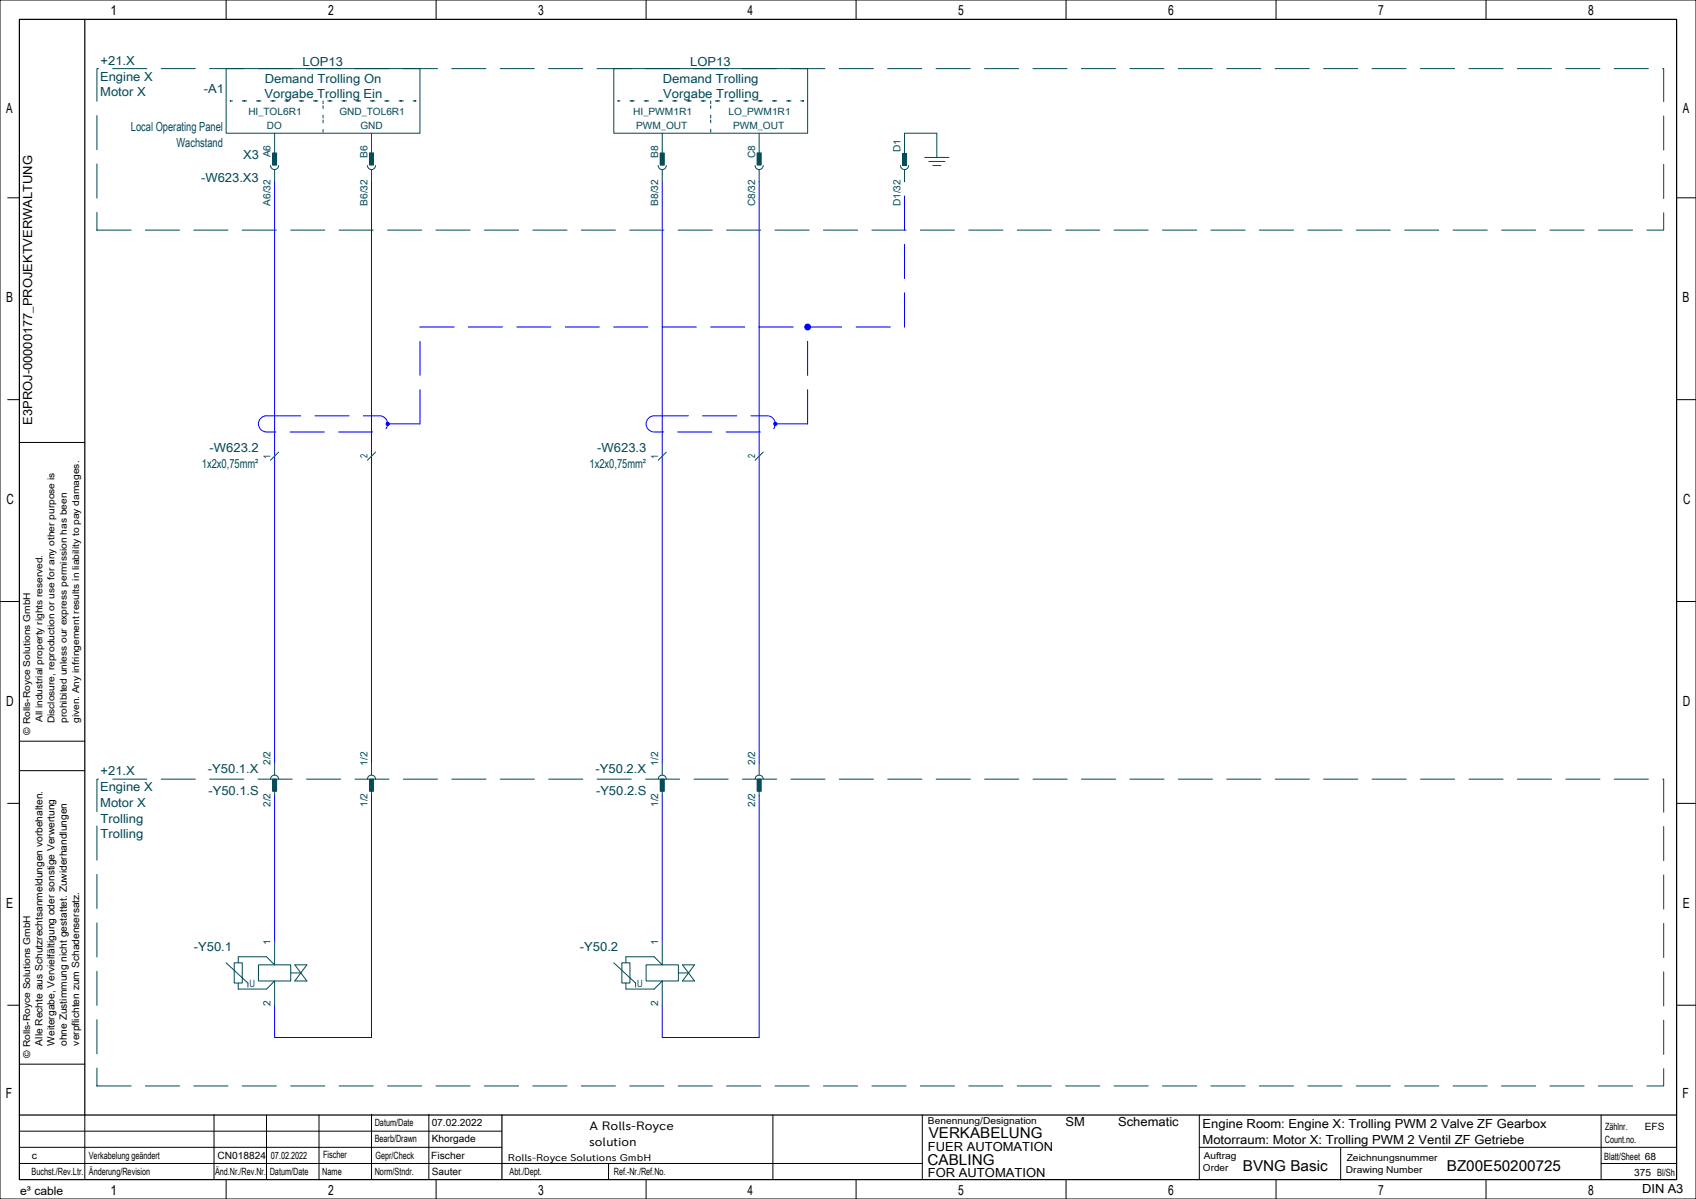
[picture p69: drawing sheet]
<svg xmlns="http://www.w3.org/2000/svg" width="420mm" height="297mm" viewBox="0 0 420 297" stroke-linecap="round" stroke-linejoin="round" font-family="sans-serif">
<defs><g id="words">
<g font-size="3.7">
<text x="230" y="282">VERKABELUNG</text>
<text x="229.7" y="288.5">CABLING</text>
<text x="307.8" y="290">BVNG Basic</text>
<text x="358.3" y="290">BZ00E50200725</text>
</g>
<g font-size="3.5">
<text x="27.3" y="3.8">1</text>
<text x="81.3" y="3.8">2</text>
<text x="133.3" y="3.8">3</text>
<text x="185.1" y="3.8">4</text>
<text x="237.3" y="3.8">5</text>
<text x="289.3" y="3.8">6</text>
<text x="341.3" y="3.8">7</text>
<text x="393.3" y="3.8">8</text>
<text x="1.5" y="28.1">A</text>
<text x="416.7" y="28.1">A</text>
<text x="1.5" y="74.9">B</text>
<text x="416.7" y="74.9">B</text>
<text x="1.6" y="124.9">C</text>
<text x="416.8" y="124.9">C</text>
<text x="1.5" y="174.9">D</text>
<text x="416.7" y="174.9">D</text>
<text x="1.5" y="224.9">E</text>
<text x="416.7" y="224.9">E</text>
<text x="1.5" y="271.9">F</text>
<text x="416.7" y="271.9">F</text>
<text x="27.3" y="296">1</text>
<text x="81.3" y="296">2</text>
<text x="133.3" y="296">3</text>
<text x="185.1" y="296">4</text>
<text x="237.3" y="296">5</text>
<text x="289.3" y="296">6</text>
<text x="341.3" y="296">7</text>
<text x="393.3" y="296">8</text>
</g>
<g font-size="3.1" fill="#004855">
<text x="24.9" y="16">+21.X</text>
<text x="75" y="16.2">LOP13</text>
<text x="171" y="16.2">LOP13</text>
<text x="24.8" y="20">Engine X</text>
<text x="24.8" y="23.9">Motor X</text>
<text x="50.5" y="23">-A1</text>
<text x="65.5" y="20.5">Demand Trolling On</text>
<text x="164.1" y="20.5">Demand Trolling</text>
<text x="65.5" y="24.4">Vorgabe Trolling Ein</text>
<text x="164.3" y="24.4">Vorgabe Trolling</text>
<text x="32.4" y="32.5">Local Operating Panel</text>
<text x="43.7" y="36.4">Wachstand</text>
<text x="60.2" y="39.5">X3</text>
<text x="49.8" y="45">-W623.X3</text>
<text x="51.9" y="112">-W623.2</text>
<text x="147.9" y="112">-W623.3</text>
<text x="50" y="116">1x2x0,75mm²</text>
<text x="146" y="116">1x2x0,75mm²</text>
<text x="51.5" y="191.5">-Y50.1.X</text>
<text x="147.5" y="191.5">-Y50.2.X</text>
<text x="24.8" y="196">Engine X</text>
<text x="24.9" y="192">+21.X</text>
<text x="51.6" y="197">-Y50.1.S</text>
<text x="147.6" y="197">-Y50.2.S</text>
<text x="24.8" y="199.9">Motor X</text>
<text x="24.9" y="203.7">Trolling</text>
<text x="24.9" y="207.6">Trolling</text>
<text x="48" y="235.5">-Y50.1</text>
<text x="143.6" y="235.5">-Y50.2</text>
</g>
<g font-size="3.1">
<text x="8" y="105.2" transform="rotate(-90 8 105.2)">E3PROJ-00000177_PROJEKTVERWALTUNG</text>
<text x="263.9" y="279">SM</text>
<text x="276.9" y="279">Schematic</text>
<text x="297.8" y="279.5">Engine Room: Engine X: Trolling PWM 2 Valve ZF Gearbox</text>
<text x="229.8" y="285">FUER AUTOMATION</text>
<text x="297.8" y="283.4">Motorraum: Motor X: Trolling PWM 2 Ventil ZF Getriebe</text>
<text x="229.8" y="291.5">FOR AUTOMATION</text>
<text x="406.7" y="295.5">DIN A3</text>
</g>
<g font-size="3">
<text x="146" y="280">A Rolls-Royce</text>
<text x="145.9" y="284">solution</text>
</g>
<text font-size="2.9" x="5" y="296">e³ cable</text>
<g font-size="2.5" fill="#004855">
<text x="61.5" y="28.5">HI_TOL6R1</text>
<text x="84.1" y="28.5">GND_TOL6R1</text>
<text x="156.8" y="28.5">HI_PWM1R1</text>
<text x="180.4" y="28.5">LO_PWM1R1</text>
<text x="66.1" y="32">DO</text>
<text x="89.2" y="32">GND</text>
<text x="157.5" y="32">PWM_OUT</text>
<text x="181.6" y="32">PWM_OUT</text>
<text x="67" y="39" transform="rotate(-90 67 39)">A6</text>
<text x="91" y="39.2" transform="rotate(-90 91 39.2)">B6</text>
<text x="163" y="39.2" transform="rotate(-90 163 39.2)">B8</text>
<text x="187" y="39.1" transform="rotate(-90 187 39.1)">C8</text>
<text x="223" y="37.7" transform="rotate(-90 223 37.7)">D1</text>
<text x="67" y="51" transform="rotate(-90 67 51)">A6/32</text>
<text x="91" y="51" transform="rotate(-90 91 51)">B6/32</text>
<text x="163" y="51" transform="rotate(-90 163 51)">B8/32</text>
<text x="187" y="51.1" transform="rotate(-90 187 51.1)">C8/32</text>
<text x="223" y="51.1" transform="rotate(-90 223 51.1)">D1/32</text>
<text x="67" y="113.7" transform="rotate(-90 67 113.7)">1</text>
<text x="91" y="113.5" transform="rotate(-90 91 113.5)">2</text>
<text x="163" y="113.7" transform="rotate(-90 163 113.7)">1</text>
<text x="187" y="113.5" transform="rotate(-90 187 113.5)">2</text>
<text x="67" y="189.5" transform="rotate(-90 67 189.5)">2/2</text>
<text x="91" y="189.7" transform="rotate(-90 91 189.7)">1/2</text>
<text x="163" y="189.7" transform="rotate(-90 163 189.7)">1/2</text>
<text x="187" y="189.5" transform="rotate(-90 187 189.5)">2/2</text>
<text x="67" y="199.9" transform="rotate(-90 67 199.9)">2/2</text>
<text x="91" y="199.9" transform="rotate(-90 91 199.9)">1/2</text>
<text x="163" y="199.9" transform="rotate(-90 163 199.9)">1/2</text>
<text x="187" y="199.9" transform="rotate(-90 187 199.9)">2/2</text>
<text x="67" y="234.2" transform="rotate(-90 67 234.2)">1</text>
<text x="163" y="234.2" transform="rotate(-90 163 234.2)">1</text>
<text x="61.8" y="244.5">U</text>
<text x="157.8" y="244.5">U</text>
<text x="67" y="249.3" transform="rotate(-90 67 249.3)">2</text>
<text x="163" y="249.3" transform="rotate(-90 163 249.3)">2</text>
</g>
<g font-size="2.5">
<text x="10.5" y="259" transform="rotate(-90 10.5 259)">Alle Rechte aus Schutzrechtsanmeldungen vorbehalten.</text>
<text x="13.5" y="259" transform="rotate(-90 13.5 259)">Weitergabe, Vervielfältigung oder sonstige Verwertung</text>
<text x="16.6" y="259.1" transform="rotate(-90 16.6 259.1)">ohne Zustimmung nicht gestattet. Zuwiderhandlungen</text>
<text x="19.6" y="259" transform="rotate(-90 19.6 259)">verpflichten zum Schadensersatz.</text>
<text x="92.8" y="279">Datum/Date</text>
<text x="106.9" y="279">07.02.2022</text>
<text x="397.5" y="280">Zählnr.</text>
<text x="407.3" y="280">EFS</text>
<text x="7.9" y="287">c</text>
<text x="22" y="287">Verkabelung geändert</text>
<text x="53.9" y="287">CN018824</text>
<text x="67.1" y="287">07.02.2022</text>
<text x="80" y="286.8">Fischer</text>
<text x="92.8" y="283">Bearb/Drawn</text>
<text x="93" y="287">Gepr/Check</text>
<text x="106.8" y="287">Fischer</text>
<text x="106.9" y="283">Khorgade</text>
<text x="397.3" y="287.3">Blatt/Sheet 68</text>
<text x="397.4" y="283">Count.no.</text>
<text x="7.8" y="291">Buchst./Rev.Ltr.</text>
<text x="22" y="291">Änderung/Revision</text>
<text x="53.3" y="291">Änd.Nr./Rev.Nr.</text>
<text x="66.8" y="291">Datum/Date</text>
<text x="79.8" y="291">Name</text>
<text x="92.8" y="291">Norm/Stndr.</text>
<text x="106.9" y="291">Sauter</text>
<text x="126.2" y="291">Abt./Dept.</text>
<text x="152" y="291">Ref.-Nr./Ref.No.</text>
<text x="404.7" y="291.2">375 Bl/Sh</text>
</g>
<text font-size="2.4" x="125.8" y="287.5">Rolls-Royce Solutions GmbH</text>
<g font-size="2.3">
<text x="10.5" y="178.9" transform="rotate(-90 10.5 178.9)">All industrial property rights reserved.</text>
<text x="13.5" y="179.2" transform="rotate(-90 13.5 179.2)">Disclosure, reproduction or use for any other purpose is</text>
<text x="16.6" y="179.1" transform="rotate(-90 16.6 179.1)">prohibited unless our express permission has been</text>
<text x="19.6" y="179.1" transform="rotate(-90 19.6 179.1)">given. Any infringement results in liability to pay damages.</text>
<text x="7.5" y="182" transform="rotate(-90 7.5 182)">© Rolls-Royce Solutions GmbH</text>
<text x="7.5" y="262" transform="rotate(-90 7.5 262)">© Rolls-Royce Solutions GmbH</text>
<text x="229.8" y="278.5">Benennung/Designation</text>
<text x="298.1" y="287">Auftrag</text>
<text x="333.5" y="287.5">Zeichnungsnummer</text>
<text x="297.9" y="290">Order</text>
<text x="333.3" y="290.5">Drawing Number</text>
</g>
</g></defs>
<g fill="none" stroke="#000" stroke-width=".25">
<path d="M0 0h420v297h-420zM56 0v4.8M108 0v4.8M160 0v4.8M212 0v4.8M264 0v4.8M316 0v4.8M368 0v4.8M1.9 49h2.9M415.2 49h4.8M1.9 99h2.9M415.2 99h4.8"/>
<path d="M4.8 109.6h16.2M0 149h4.8M415.2 149h4.7M1.9 199h2.9M4.8 190.9h16.2M4.8 183.6h16.2M415.2 199h4.8M1.9 249h2.9M415.2 249h4.8M4.8 263.6h16.2M21 276.2v16M53 276.1v16"/>
<path d="M66 276.2v16M79 276.2v16M92 276v16M106.2 276v16M191.4 276.2v16M228.4 276.2v16M297 276.2v16M396.5 276.2v15.8M4.8 284.2h119.4M4.8 288.2h223.6M4.8 280.2h119.4M56 292.2v4.8"/>
<path d="M108 292.2v4.8M150.7 288.2v4M160 292.2v4.8M212 292.2v4.8M264 292.2v4.8M297 284.2h118.2M316 292.2v4.8M332 284.3v8M368 292.2v4.8M396.5 288.2h18.7"/>
</g>
<path d="M4.8 4.8h410.4v287.4h-410.4zM21 4.8v271.4M4.8 276.2h410.4M124.3 276.2v15.9" fill="none" stroke="#000" stroke-width=".3"/>
<path d="M24 17h388v40h-388zM24 193h388v76h-388zM74.5 241h-2.5M170.5 241h-2.5" fill="none" stroke="#004855" stroke-width=".25" stroke-dasharray="8.5 3.5"/>
<g fill="none" stroke="#004855" stroke-width=".25">
<path d="M56 17h48v16h-48zM152 17h48v16h-48zM68 33v7M92 33v7M164 33v7M188 33v7M224 38v-5h8v6M229 39h6M67 41a1 1 0 0 0 1 1 1 1 0 0 0 1-1M68 42v3M91 41a1 1 0 0 0 1 1 1 1 0 0 0 1-1M92 42v3"/>
<path d="M163 41a1 1 0 0 0 1 1 1 1 0 0 0 1-1M164 42v3M187 41a1 1 0 0 0 1 1 1 1 0 0 0 1-1M188 42v3M223 41a1 1 0 0 0 1 1 1 1 0 0 0 1-1M224 42v3M230 40h4M231 41h2M67 193a1 1 0 0 1 1-1 1 1 0 0 1 1 1M68 189v3M68 196v1M91 193a1 1 0 0 1 1-1 1 1 0 0 1 1 1"/>
<path d="M92 189v3M92 196v1M163 193a1 1 0 0 1 1-1 1 1 0 0 1 1 1M164 189v3M164 196v1M187 193a1 1 0 0 1 1-1 1 1 0 0 1 1 1M188 189v3M188 196v1M56 238.5l5.4 5v1M58 238.5h2v5h-2zM64 239h8v4h-8zM68 233v6l-2-2h-7v1.5"/>
<path d="M73 239h3l-3 4h3zM152 238.5l5.4 5v1M154 238.5h2v5h-2zM160 239h8v4h-8zM164 233v6l-2-2h-7v1.5M169 239l3 4h-3l3-4zM59 243.5v1.5h7l2-2v6M155 243.5v1.5h7l2-2v6"/>
</g>
<g fill="#00f" stroke="#00f" stroke-width=".25">
<circle cx="96" cy="105" r=".4"/>
<circle cx="192" cy="105" r=".4"/>
</g>
<path d="M57 25h46zM80 25v8zM153 25h46zM176 25v8z" fill="none" stroke="#004855" stroke-width=".25" stroke-dasharray=".7 2.8"/>
<g fill="#004855" stroke="#004855" stroke-width=".25">
<path d="M163.5 37.9h1v3h-1z" fill-rule="evenodd"/>
<path d="M187.5 37.9h1v3h-1z" fill-rule="evenodd"/>
<path d="M67.5 37.9h1v3h-1z" fill-rule="evenodd"/>
<path d="M91.5 37.9h1v3h-1z" fill-rule="evenodd"/>
<path d="M223.5 38h1v3h-1z" fill-rule="evenodd"/>
<path d="M91.5 193h1v3h-1z" fill-rule="evenodd"/>
<path d="M67.5 193h1v3h-1z" fill-rule="evenodd"/>
<path d="M163.5 193h1v3h-1z" fill-rule="evenodd"/>
<path d="M187.5 193h1v3h-1z" fill-rule="evenodd"/>
</g>
<path d="M68 45v144M92 45v144M164 45v144M188 45v144M68 197v36M92 197v60h-24v-8M164 197v36M188 197v60h-24v-8" fill="none" stroke="#00f" stroke-width=".25"/>
<path d="M104 81h96M200 81h24M224 81v-36M66 103h28a2 2 0 0 1 2 2 2 2 0 0 1-2 2h-28a2 2 0 0 1-2-2 2 2 0 0 1 2-2M96 105h8M104 105v-24M162 103h28a2 2 0 0 1 2 2 2 2 0 0 1-2 2h-28a2 2 0 0 1-2-2 2 2 0 0 1 2-2M192 105h8M200 105v-24" fill="none" stroke="#00f" stroke-width=".25" stroke-dasharray="8.5 3.5"/>
<circle cx="200" cy="81" r=".85" fill="#00f"/>
<path d="M69 112l-2 2M93 112l-2 2M165 112l-2 2M189 112l-2 2" fill="none" stroke="#004855" stroke-width=".25"/>
<use href="#words"/>
</svg>
